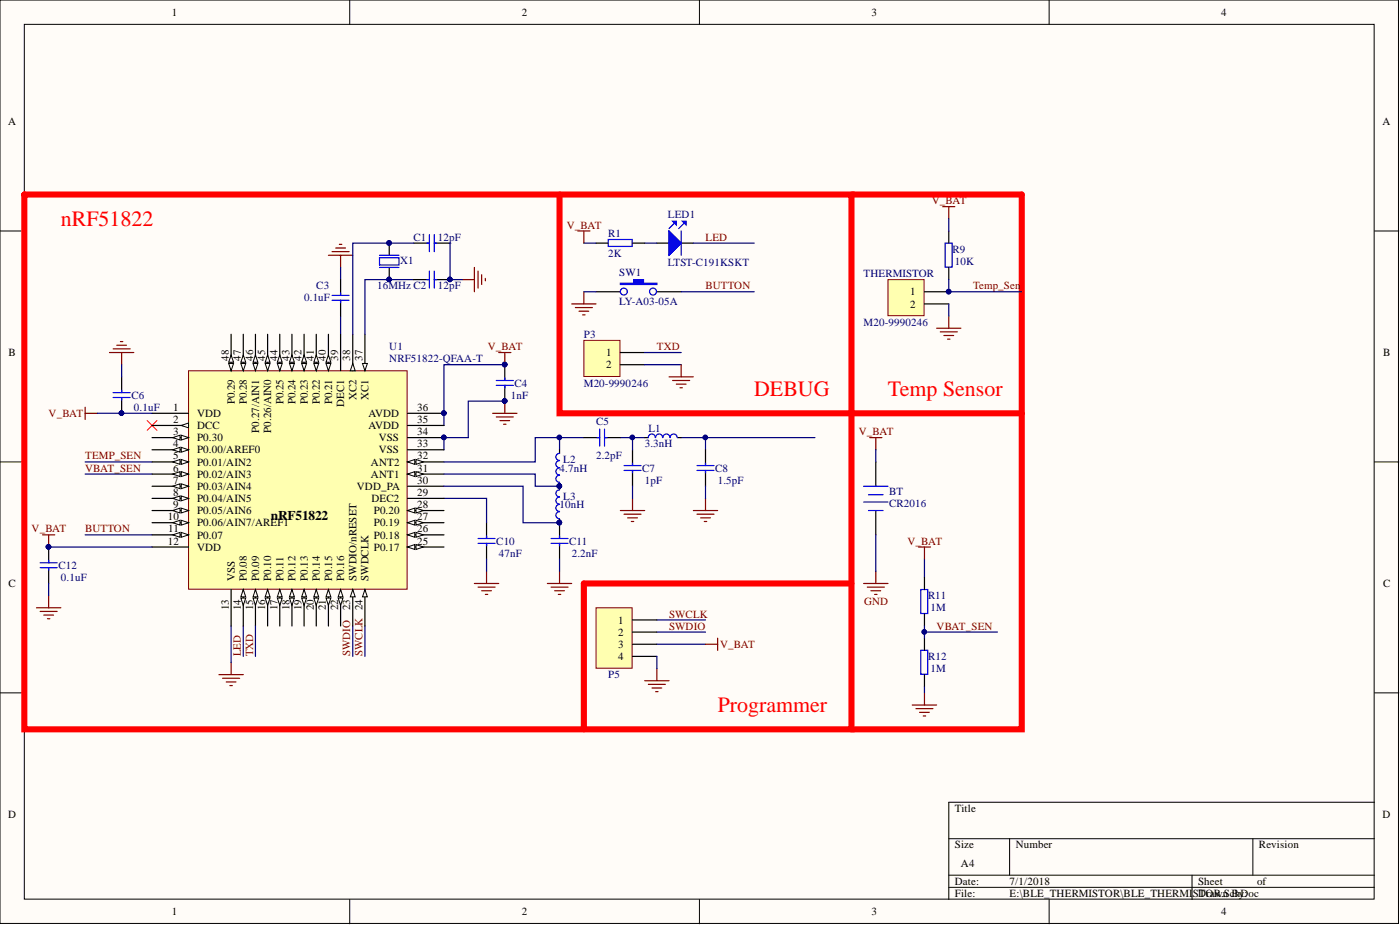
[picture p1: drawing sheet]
<svg xmlns="http://www.w3.org/2000/svg" width="292mm" height="193mm" viewBox="0 0 292 193" stroke-linecap="round" stroke-linejoin="round" font-family="sans-serif">
<defs><g id="words">
<g font-size="4.6" fill="#f00">
<text x="12.7" y="47.2">nRF51822</text>
<text x="157.4" y="82.7">DEBUG</text>
<text x="185.3" y="82.7">Temp Sensor</text>
<text x="149.7" y="148.6">Programmer</text>
</g>
<text font-size="2.8" x="56.5" y="108.5">nRF51822</text>
<g font-size="2.3">
<text x="35.9" y="3.3">1</text>
<text x="108.9" y="3.3">2</text>
<text x="181.8" y="3.3">3</text>
<text x="254.8" y="3.3">4</text>
<text x="1.7" y="26.1">A</text>
<text x="288.5" y="26.1">A</text>
<text x="189.9" y="61.6">1</text>
<text x="189.9" y="64.2">2</text>
<text x="1.8" y="74.3">B</text>
<text x="47.7" y="75.3" transform="rotate(-90 47.7 75.3)">48</text>
<text x="50.3" y="75.3" transform="rotate(-90 50.3 75.3)">47</text>
<text x="52.8" y="75.3" transform="rotate(-90 52.8 75.3)">46</text>
<text x="55.3" y="75.3" transform="rotate(-90 55.3 75.3)">45</text>
<text x="57.9" y="75.3" transform="rotate(-90 57.9 75.3)">44</text>
<text x="60.4" y="75.3" transform="rotate(-90 60.4 75.3)">43</text>
<text x="62.9" y="75.3" transform="rotate(-90 62.9 75.3)">42</text>
<text x="65.5" y="75.3" transform="rotate(-90 65.5 75.3)">41</text>
<text x="68" y="75.3" transform="rotate(-90 68 75.3)">40</text>
<text x="70.6" y="75.3" transform="rotate(-90 70.6 75.3)">39</text>
<text x="73.1" y="75.3" transform="rotate(-90 73.1 75.3)">38</text>
<text x="75.6" y="75.3" transform="rotate(-90 75.6 75.3)">37</text>
<text x="126.5" y="74.3">1</text>
<text x="126.5" y="76.8">2</text>
<text x="288.6" y="74.3">B</text>
<text x="74.4" y="83.4" transform="rotate(-90 74.4 83.4)">XC2</text>
<text x="76.9" y="83.4" transform="rotate(-90 76.9 83.4)">XC1</text>
<text x="36.1" y="85.7">1</text>
<text x="36.1" y="88.3">2</text>
<text x="41.1" y="87">VDD</text>
<text x="41.1" y="89.5">DCC</text>
<text x="49" y="84.4" transform="rotate(-90 49 84.4)">P0.29</text>
<text x="51.5" y="84.4" transform="rotate(-90 51.5 84.4)">P0.28</text>
<text x="59.1" y="84.4" transform="rotate(-90 59.1 84.4)">P0.25</text>
<text x="61.7" y="84.4" transform="rotate(-90 61.7 84.4)">P0.24</text>
<text x="64.2" y="84.4" transform="rotate(-90 64.2 84.4)">P0.23</text>
<text x="66.7" y="84.4" transform="rotate(-90 66.7 84.4)">P0.22</text>
<text x="69.3" y="84.4" transform="rotate(-90 69.3 84.4)">P0.21</text>
<text x="71.8" y="84.9" transform="rotate(-90 71.8 84.9)">DEC1</text>
<text x="76.9" y="89.5">AVDD</text>
<text x="76.9" y="87">AVDD</text>
<text x="87.1" y="88.3">35</text>
<text x="87.1" y="85.7">36</text>
<text x="36.1" y="90.8">3</text>
<text x="36.1" y="93.3">4</text>
<text x="36.1" y="95.9">5</text>
<text x="41.1" y="92.1">P0.30</text>
<text x="41.1" y="94.6">P0.00/AREF0</text>
<text x="54.1" y="90.3" transform="rotate(-90 54.1 90.3)">P0.27/AIN1</text>
<text x="56.6" y="90.3" transform="rotate(-90 56.6 90.3)">P0.26/AIN0</text>
<text x="79" y="94.6">VSS</text>
<text x="79" y="92.1">VSS</text>
<text x="87.1" y="95.9">32</text>
<text x="87.1" y="93.3">33</text>
<text x="87.1" y="90.8">34</text>
<text x="36.1" y="98.4">6</text>
<text x="36.1" y="100.9">7</text>
<text x="41.1" y="97.1">P0.01/AIN2</text>
<text x="41.1" y="99.7">P0.02/AIN3</text>
<text x="77.4" y="99.7">ANT1</text>
<text x="77.4" y="97.1">ANT2</text>
<text x="87.1" y="100.9">30</text>
<text x="87.1" y="98.4">31</text>
<text x="36.1" y="103.5">8</text>
<text x="36.1" y="106">9</text>
<text x="41.1" y="102.2">P0.03/AIN4</text>
<text x="41.1" y="104.7">P0.04/AIN5</text>
<text x="41.1" y="107.3">P0.05/AIN6</text>
<text x="74.4" y="102.2">VDD_PA</text>
<text x="77.5" y="104.7">DEC2</text>
<text x="78" y="107.3">P0.20</text>
<text x="87.1" y="106">28</text>
<text x="87.1" y="103.5">29</text>
<text x="35" y="113.6">12</text>
<text x="35" y="108.5">10</text>
<text x="35.1" y="111.1">11</text>
<text x="41.1" y="109.8">P0.06/AIN7/AREF1</text>
<text x="41.1" y="112.3">P0.07</text>
<text x="78" y="112.3">P0.18</text>
<text x="78" y="109.8">P0.19</text>
<text x="87.1" y="113.6">25</text>
<text x="87.1" y="111.1">26</text>
<text x="87.1" y="108.5">27</text>
<text x="41.1" y="114.9">VDD</text>
<text x="78" y="114.9">P0.17</text>
<text x="1.8" y="122.5">C</text>
<text x="49" y="121.2" transform="rotate(-90 49 121.2)">VSS</text>
<text x="51.5" y="121.2" transform="rotate(-90 51.5 121.2)">P0.08</text>
<text x="54.1" y="121.2" transform="rotate(-90 54.1 121.2)">P0.09</text>
<text x="56.6" y="121.2" transform="rotate(-90 56.6 121.2)">P0.10</text>
<text x="59.1" y="121.2" transform="rotate(-90 59.1 121.2)">P0.11</text>
<text x="61.7" y="121.2" transform="rotate(-90 61.7 121.2)">P0.12</text>
<text x="64.2" y="121.2" transform="rotate(-90 64.2 121.2)">P0.13</text>
<text x="66.7" y="121.2" transform="rotate(-90 66.7 121.2)">P0.14</text>
<text x="69.3" y="121.2" transform="rotate(-90 69.3 121.2)">P0.15</text>
<text x="71.8" y="121.2" transform="rotate(-90 71.8 121.2)">P0.16</text>
<text x="74.4" y="121.2" transform="rotate(-90 74.4 121.2)">SWDIO/nRESET</text>
<text x="76.9" y="121.2" transform="rotate(-90 76.9 121.2)">SWDCLK</text>
<text x="288.6" y="122.5">C</text>
<text x="47.7" y="127.3" transform="rotate(-90 47.7 127.3)">13</text>
<text x="50.3" y="127.3" transform="rotate(-90 50.3 127.3)">14</text>
<text x="52.8" y="127.3" transform="rotate(-90 52.8 127.3)">15</text>
<text x="55.3" y="127.3" transform="rotate(-90 55.3 127.3)">16</text>
<text x="57.9" y="127.3" transform="rotate(-90 57.9 127.3)">17</text>
<text x="60.4" y="127.3" transform="rotate(-90 60.4 127.3)">18</text>
<text x="62.9" y="127.3" transform="rotate(-90 62.9 127.3)">19</text>
<text x="65.5" y="127.3" transform="rotate(-90 65.5 127.3)">20</text>
<text x="68" y="127.3" transform="rotate(-90 68 127.3)">21</text>
<text x="70.6" y="127.3" transform="rotate(-90 70.6 127.3)">22</text>
<text x="73.1" y="127.3" transform="rotate(-90 73.1 127.3)">23</text>
<text x="75.6" y="127.3" transform="rotate(-90 75.6 127.3)">24</text>
<text x="129" y="130.1">1</text>
<text x="129" y="132.6">2</text>
<text x="129" y="135.2">3</text>
<text x="129" y="137.7">4</text>
<text x="1.7" y="170.7">D</text>
<text x="199.2" y="169.4">Title</text>
<text x="288.5" y="170.7">D</text>
<text x="199.2" y="177">Size</text>
<text x="211.9" y="177">Number</text>
<text x="262.7" y="177">Revision</text>
<text x="199.2" y="184.6">Date:</text>
<text x="200.5" y="180.8">A4</text>
<text x="210.6" y="184.6">7/1/2018</text>
<text x="250" y="184.6">Sheet</text>
<text x="262.3" y="184.6">of</text>
<text x="35.9" y="190.9">1</text>
<text x="108.9" y="190.9">2</text>
<text x="181.8" y="190.9">3</text>
<text x="199.2" y="187.1">File:</text>
<text x="210.6" y="187.1">E:\BLE_THERMISTOR\BLE_THERMISTOR.SchDoc</text>
<text x="250" y="187.1">Drawn By:</text>
<text x="254.8" y="190.9">4</text>
</g>
<g font-size="2.3" fill="#800000">
<text x="118.3" y="47.7">V_BAT</text>
<text x="194.4" y="42.6">V_BAT</text>
<text x="147.2" y="50.2">LED</text>
<text x="147.2" y="60.4">BUTTON</text>
<text x="203" y="60.4">Temp_Sen</text>
<text x="101.8" y="73">V_BAT</text>
<text x="137" y="73">TXD</text>
<text x="10.2" y="87">V_BAT</text>
<text x="17.8" y="95.9">TEMP_SEN</text>
<text x="179.2" y="90.8">V_BAT</text>
<text x="17.8" y="98.4">VBAT_SEN</text>
<text x="6.6" y="111.1">V_BAT</text>
<text x="17.8" y="111.1">BUTTON</text>
<text x="189.3" y="113.6">V_BAT</text>
<text x="139.6" y="131.4">SWDIO</text>
<text x="139.6" y="128.8">SWCLK</text>
<text x="180.3" y="126.3">GND</text>
<text x="195.4" y="131.4">VBAT_SEN</text>
<text x="50.3" y="136.9" transform="rotate(-90 50.3 136.9)">LED</text>
<text x="52.8" y="136.9" transform="rotate(-90 52.8 136.9)">TXD</text>
<text x="73.1" y="136.9" transform="rotate(-90 73.1 136.9)">SWDIO</text>
<text x="75.6" y="136.9" transform="rotate(-90 75.6 136.9)">SWCLK</text>
<text x="150.2" y="135.2">V_BAT</text>
</g>
<g font-size="2.3" fill="#000080">
<text x="139.3" y="45.4">LED1</text>
<text x="86.3" y="50.2">C1</text>
<text x="91.4" y="50.2">12pF</text>
<text x="126.9" y="53.5">2K</text>
<text x="126.9" y="49.5">R1</text>
<text x="198.7" y="52.8">R9</text>
<text x="83.5" y="55">X1</text>
<text x="129.2" y="57.6">SW1</text>
<text x="139.3" y="55.5">LTST-C191KSKT</text>
<text x="180.2" y="57.8">THERMISTOR</text>
<text x="199.2" y="55.3">10K</text>
<text x="63.4" y="62.9">0.1uF</text>
<text x="66" y="60.4">C3</text>
<text x="78.7" y="60.4">16MHz C2</text>
<text x="91.4" y="60.4">12pF</text>
<text x="129.2" y="63.7">LY-A03-05A</text>
<text x="121.8" y="70.5">P3</text>
<text x="180.2" y="68">M20-9990246</text>
<text x="81.2" y="73">U1</text>
<text x="81.2" y="75.6">NRF51822-QFAA-T</text>
<text x="27.4" y="83.2">C6</text>
<text x="106.6" y="83.2">1nF</text>
<text x="107.4" y="80.6">C4</text>
<text x="121.8" y="80.6">M20-9990246</text>
<text x="27.9" y="85.7">0.1uF</text>
<text x="124.4" y="88.8">C5</text>
<text x="124.4" y="95.9">2.2pF</text>
<text x="134.5" y="93.3">3.3nH</text>
<text x="135.3" y="90">L1</text>
<text x="116.7" y="98.4">4.7nH</text>
<text x="117.5" y="96.6">L2</text>
<text x="134" y="98.4">C7</text>
<text x="134.5" y="100.9">1pF</text>
<text x="149.2" y="98.4">C8</text>
<text x="149.7" y="100.9">1.5pF</text>
<text x="116.7" y="106">10nH</text>
<text x="117.5" y="104.2">L3</text>
<text x="185.5" y="103.2">BT</text>
<text x="185.5" y="105.7">CR2016</text>
<text x="103.5" y="113.6">C10</text>
<text x="118.8" y="113.6">C11</text>
<text x="12.2" y="118.7">C12</text>
<text x="104.1" y="116.1">47nF</text>
<text x="119.3" y="116.1">2.2nF</text>
<text x="12.7" y="121.2">0.1uF</text>
<text x="193.6" y="125">R11</text>
<text x="194.1" y="127.6">1M</text>
<text x="193.6" y="137.7">R12</text>
<text x="126.9" y="141.5">P5</text>
<text x="194.1" y="140.2">1M</text>
</g>
</g></defs>
<g fill="#fffcf8" stroke="#000" stroke-width=".21">
<path d="M0 0h291.8v192.6h-291.8z"/>
<path d="M5.1 5.1h281.6v182.5h-281.6z"/>
</g>
<g fill="none" stroke="#000" stroke-width=".21">
<path d="M73 0v5.1M145.9 0v5.1M218.9 0v5.1M0 48.2h5.1M286.8 48.2h5.1M0 96.4h5.1M286.8 96.4h5.1M0 144.5h5.1M286.8 144.5h5.1M198 175h88.8M210.6 175v7.6M261.4 175v7.6"/>
<path d="M286.8 167.4h-88.8v20.2M73 187.6v5.1M145.9 187.6v5.1M198 182.6h88.8M198 185.1h88.8M218.9 187.6v5.1M248.7 182.6v5"/>
</g>
<path d="M81.2 50.7v2.6M81.2 55.8v2.5M86.3 50.7h3.3M90.6 50.7h3.3M25.4 78.6v3.3M105.3 76.1v3.3M25.4 82.9v3.3M105.3 80.4v3.3M101.5 109v3.3M101.5 113.4v3.3" fill="none" stroke="#000" stroke-width=".25"/>
<g fill="none" stroke="#00f" stroke-width=".25">
<path d="M79.2 53.8h4v1.5h-4zM79.2 53.3h4M79.2 55.8h4M89.1 50.7h.5M89.6 48.9v3.6M90.6 48.9v3.6M90.6 50.7h.5M103.5 79.4h3.6M105.3 78.9v.5M23.6 81.9h3.6M23.6 82.9h3.6M25.4 81.4v.5"/>
<path d="M25.4 82.9v.5M103.5 80.4h3.6M105.3 80.4v.5M99.7 113.4h3.6M99.7 112.3h3.6M101.5 111.8v.5M101.5 113.4v.5"/>
</g>
<g fill="#000080" stroke="#000080" stroke-width=".21">
<circle cx="81.2" cy="50.7" r=".47"/>
<circle cx="81.2" cy="58.3" r=".47"/>
<circle cx="105.3" cy="76" r=".47"/>
<circle cx="105.3" cy="83.6" r=".47"/>
<circle cx="92.6" cy="86.2" r=".47"/>
<circle cx="10.1" cy="114.1" r=".47"/>
<circle cx="25.3" cy="86.2" r=".47"/>
<circle cx="92.6" cy="91.3" r=".47"/>
</g>
<path d="M71.1 65.9v3.8M105.3 76.1h-12.7v12.7M17.8 96.4h13.9M17.8 98.9h13.9M105.3 83.7h-7.6v7.6h-5.1v2.5M10.2 114.1h21.5M17.8 111.6h13.9M92.6 104h8.9v5M48.2 130.6v7.6M50.8 130.6v6.3M73.6 130.6v6.3M76.1 130.6v6.3" fill="none" stroke="#000080" stroke-width=".25"/>
<g fill="none" stroke="#800000" stroke-width=".25">
<path d="M68.5 53.3h5.1M69.3 52.5h3.5M70 51.7h2.1M70.8 51h.5M71.1 53.3v2.5M22.8 73.5h5.1M23.6 72.8h3.6M24.4 72h2M25.1 71.3h.5M25.4 73.5v2.6M104.1 73.5h2.5M105.3 73.5v2.6"/>
<path d="M17.8 86.2h2.5M17.8 85v2.5M102.8 86.2h5.1M103.5 87h3.6M104.3 87.7h2M105.1 88.5h.5M105.3 83.7v2.5M8.9 111.6h2.5M10.2 111.6v2.5M101.5 119.2v2.5M7.6 126.8h5.1M8.4 127.6h3.5"/>
<path d="M9.1 128.3h2.1M9.9 129.1h.5M10.2 124.3v2.5M48.2 138.2v2.5M99 121.7h5.1M99.7 122.5h3.6M100.5 123.2h2M101.3 124h.5M45.7 140.7h5.1M46.4 141.5h3.6M47.2 142.3h2M48 143h.5"/>
</g>
<path d="M30.7 87.7l2 2.1M32.7 87.7l-2 2.1" fill="none" stroke="#f00" stroke-width=".21"/>
<path d="M39.3 77.3h45.6v45.6h-45.6z" fill="#ffffb0" stroke="#800000" stroke-width=".21"/>
<path d="M31.7 86.2h7.6M85 98.9h7.6M31.7 114.1h7.6M85 101.4h7.6M48.2 123v7.6" fill="none" stroke="#000" stroke-width=".25"/>
<path d="M85 98.9l1.5-.5v1z" fill="#fffcf8"/>
<path d="M85 98.9l1.5-.5v1z" fill="none" stroke="#000" stroke-width=".21"/>
<path d="M86.8 98.4l1.5 .5-1.5 .5z" fill="#fffcf8"/>
<path d="M86.8 98.4l1.5 .5-1.5 .5z" fill="none" stroke="#000" stroke-width=".21"/>
<path d="M85 96.4h7.6" fill="none" stroke="#000" stroke-width=".25"/>
<path d="M85 96.4l1.5-.5v1z" fill="#fffcf8"/>
<path d="M85 96.4l1.5-.5v1z" fill="none" stroke="#000" stroke-width=".21"/>
<path d="M86.8 95.9l1.5 .5-1.5 .5z" fill="#fffcf8"/>
<path d="M86.8 95.9l1.5 .5-1.5 .5z" fill="none" stroke="#000" stroke-width=".21"/>
<path d="M76.1 69.7v7.6M85 93.8h7.6M85 91.3h7.6M85 88.8h7.6M85 86.2h7.6" fill="none" stroke="#000" stroke-width=".25"/>
<g fill="#000080" stroke="#000080" stroke-width=".21">
<circle cx="92.6" cy="91.3" r=".47"/>
<circle cx="92.6" cy="86.2" r=".47"/>
</g>
<path d="M75.6 75.8h1l-.5 1.5z" fill="#fffcf8"/>
<path d="M75.6 75.8h1l-.5 1.5z" fill="none" stroke="#000" stroke-width=".21"/>
<path d="M73.6 69.7v7.6" fill="none" stroke="#000" stroke-width=".25"/>
<path d="M73.6 75.8l.5 1.5h-1z" fill="#fffcf8"/>
<path d="M73.6 75.8l.5 1.5h-1z" fill="none" stroke="#000" stroke-width=".21"/>
<path d="M31.7 88.8h7.6" fill="none" stroke="#000" stroke-width=".25"/>
<path d="M37.8 88.8l1.5-.5v1z" fill="#fffcf8"/>
<path d="M37.8 88.8l1.5-.5v1z" fill="none" stroke="#000" stroke-width=".21"/>
<path d="M31.7 91.3h7.6" fill="none" stroke="#000" stroke-width=".25"/>
<path d="M37.8 90.8l1.5 .5-1.5 .5z" fill="#fffcf8"/>
<path d="M37.8 90.8l1.5 .5-1.5 .5z" fill="none" stroke="#000" stroke-width=".21"/>
<path d="M36 91.3l1.6-.5v1z" fill="#fffcf8"/>
<path d="M36 91.3l1.6-.5v1z" fill="none" stroke="#000" stroke-width=".21"/>
<path d="M31.7 93.8h7.6" fill="none" stroke="#000" stroke-width=".25"/>
<path d="M37.8 93.3l1.5 .5-1.5 .5z" fill="#fffcf8"/>
<path d="M37.8 93.3l1.5 .5-1.5 .5z" fill="none" stroke="#000" stroke-width=".21"/>
<path d="M36 93.8l1.6-.5v1z" fill="#fffcf8"/>
<path d="M36 93.8l1.6-.5v1z" fill="none" stroke="#000" stroke-width=".21"/>
<path d="M31.7 96.4h7.6" fill="none" stroke="#000" stroke-width=".25"/>
<path d="M37.8 95.9l1.5 .5-1.5 .5z" fill="#fffcf8"/>
<path d="M37.8 95.9l1.5 .5-1.5 .5z" fill="none" stroke="#000" stroke-width=".21"/>
<path d="M36 96.4l1.6-.5v1z" fill="#fffcf8"/>
<path d="M36 96.4l1.6-.5v1z" fill="none" stroke="#000" stroke-width=".21"/>
<path d="M31.7 98.9h7.6" fill="none" stroke="#000" stroke-width=".25"/>
<path d="M37.8 98.4l1.5 .5-1.5 .5z" fill="#fffcf8"/>
<path d="M37.8 98.4l1.5 .5-1.5 .5z" fill="none" stroke="#000" stroke-width=".21"/>
<path d="M36 98.9l1.6-.5v1z" fill="#fffcf8"/>
<path d="M36 98.9l1.6-.5v1z" fill="none" stroke="#000" stroke-width=".21"/>
<path d="M31.7 101.4h7.6" fill="none" stroke="#000" stroke-width=".25"/>
<path d="M37.8 100.9l1.5 .5-1.5 .5z" fill="#fffcf8"/>
<path d="M37.8 100.9l1.5 .5-1.5 .5z" fill="none" stroke="#000" stroke-width=".21"/>
<path d="M36 101.4l1.6-.5v1z" fill="#fffcf8"/>
<path d="M36 101.4l1.6-.5v1z" fill="none" stroke="#000" stroke-width=".21"/>
<path d="M31.7 104h7.6" fill="none" stroke="#000" stroke-width=".25"/>
<path d="M37.8 103.5l1.5 .5-1.5 .5z" fill="#fffcf8"/>
<path d="M37.8 103.5l1.5 .5-1.5 .5z" fill="none" stroke="#000" stroke-width=".21"/>
<path d="M36 104l1.6-.5v1z" fill="#fffcf8"/>
<path d="M36 104l1.6-.5v1z" fill="none" stroke="#000" stroke-width=".21"/>
<path d="M31.7 106.5h7.6" fill="none" stroke="#000" stroke-width=".25"/>
<path d="M37.8 106l1.5 .5-1.5 .5z" fill="#fffcf8"/>
<path d="M37.8 106l1.5 .5-1.5 .5z" fill="none" stroke="#000" stroke-width=".21"/>
<path d="M36 106.5l1.6-.5v1z" fill="#fffcf8"/>
<path d="M36 106.5l1.6-.5v1z" fill="none" stroke="#000" stroke-width=".21"/>
<path d="M31.7 109h7.6" fill="none" stroke="#000" stroke-width=".25"/>
<path d="M37.8 108.5l1.5 .5-1.5 .6z" fill="#fffcf8"/>
<path d="M37.8 108.5l1.5 .5-1.5 .6z" fill="none" stroke="#000" stroke-width=".21"/>
<path d="M36 109l1.6-.5v1.1z" fill="#fffcf8"/>
<path d="M36 109l1.6-.5v1.1z" fill="none" stroke="#000" stroke-width=".21"/>
<path d="M31.7 111.6h7.6" fill="none" stroke="#000" stroke-width=".25"/>
<path d="M37.8 111.1l1.5 .5-1.5 .5z" fill="#fffcf8"/>
<path d="M37.8 111.1l1.5 .5-1.5 .5z" fill="none" stroke="#000" stroke-width=".21"/>
<path d="M36 111.6l1.6-.5v1z" fill="#fffcf8"/>
<path d="M36 111.6l1.6-.5v1z" fill="none" stroke="#000" stroke-width=".21"/>
<path d="M50.8 123v7.6" fill="none" stroke="#000" stroke-width=".25"/>
<path d="M50.8 123l.5 1.5h-1z" fill="#fffcf8"/>
<path d="M50.8 123l.5 1.5h-1z" fill="none" stroke="#000" stroke-width=".21"/>
<path d="M50.3 124.8h1l-.5 1.5z" fill="#fffcf8"/>
<path d="M50.3 124.8h1l-.5 1.5z" fill="none" stroke="#000" stroke-width=".21"/>
<path d="M53.3 123v7.6" fill="none" stroke="#000" stroke-width=".25"/>
<path d="M53.3 123l.5 1.5h-1z" fill="#fffcf8"/>
<path d="M53.3 123l.5 1.5h-1z" fill="none" stroke="#000" stroke-width=".21"/>
<path d="M52.8 124.8h1l-.5 1.5z" fill="#fffcf8"/>
<path d="M52.8 124.8h1l-.5 1.5z" fill="none" stroke="#000" stroke-width=".21"/>
<path d="M55.8 123v7.6" fill="none" stroke="#000" stroke-width=".25"/>
<path d="M55.8 123l.5 1.5h-1z" fill="#fffcf8"/>
<path d="M55.8 123l.5 1.5h-1z" fill="none" stroke="#000" stroke-width=".21"/>
<path d="M55.3 124.8h1l-.5 1.5z" fill="#fffcf8"/>
<path d="M55.3 124.8h1l-.5 1.5z" fill="none" stroke="#000" stroke-width=".21"/>
<path d="M58.4 123v7.6" fill="none" stroke="#000" stroke-width=".25"/>
<path d="M58.4 123l.5 1.5h-1z" fill="#fffcf8"/>
<path d="M58.4 123l.5 1.5h-1z" fill="none" stroke="#000" stroke-width=".21"/>
<path d="M57.9 124.8h1l-.5 1.5z" fill="#fffcf8"/>
<path d="M57.9 124.8h1l-.5 1.5z" fill="none" stroke="#000" stroke-width=".21"/>
<path d="M68.5 69.7v7.6M71.1 69.7v7.6" fill="none" stroke="#000" stroke-width=".25"/>
<path d="M68 75.8h1l-.5 1.5z" fill="#fffcf8"/>
<path d="M68 75.8h1l-.5 1.5z" fill="none" stroke="#000" stroke-width=".21"/>
<path d="M68.5 74.1l.5 1.5h-1z" fill="#fffcf8"/>
<path d="M68.5 74.1l.5 1.5h-1z" fill="none" stroke="#000" stroke-width=".21"/>
<path d="M66 69.7v7.6" fill="none" stroke="#000" stroke-width=".25"/>
<path d="M65.5 75.8h1l-.5 1.5z" fill="#fffcf8"/>
<path d="M65.5 75.8h1l-.5 1.5z" fill="none" stroke="#000" stroke-width=".21"/>
<path d="M66 74.1l.5 1.5h-1z" fill="#fffcf8"/>
<path d="M66 74.1l.5 1.5h-1z" fill="none" stroke="#000" stroke-width=".21"/>
<path d="M63.4 69.7v7.6" fill="none" stroke="#000" stroke-width=".25"/>
<path d="M62.9 75.8h1.1l-.6 1.5z" fill="#fffcf8"/>
<path d="M62.9 75.8h1.1l-.6 1.5z" fill="none" stroke="#000" stroke-width=".21"/>
<path d="M63.4 74.1l.6 1.5h-1.1z" fill="#fffcf8"/>
<path d="M63.4 74.1l.6 1.5h-1.1z" fill="none" stroke="#000" stroke-width=".21"/>
<path d="M60.9 69.7v7.6" fill="none" stroke="#000" stroke-width=".25"/>
<path d="M60.4 75.8h1l-.5 1.5z" fill="#fffcf8"/>
<path d="M60.4 75.8h1l-.5 1.5z" fill="none" stroke="#000" stroke-width=".21"/>
<path d="M60.9 74.1l.5 1.5h-1z" fill="#fffcf8"/>
<path d="M60.9 74.1l.5 1.5h-1z" fill="none" stroke="#000" stroke-width=".21"/>
<path d="M58.4 69.7v7.6" fill="none" stroke="#000" stroke-width=".25"/>
<path d="M57.9 75.8h1l-.5 1.5z" fill="#fffcf8"/>
<path d="M57.9 75.8h1l-.5 1.5z" fill="none" stroke="#000" stroke-width=".21"/>
<path d="M58.4 74.1l.5 1.5h-1z" fill="#fffcf8"/>
<path d="M58.4 74.1l.5 1.5h-1z" fill="none" stroke="#000" stroke-width=".21"/>
<path d="M53.3 69.7v7.6" fill="none" stroke="#000" stroke-width=".25"/>
<path d="M52.8 75.8h1l-.5 1.5z" fill="#fffcf8"/>
<path d="M52.8 75.8h1l-.5 1.5z" fill="none" stroke="#000" stroke-width=".21"/>
<path d="M53.3 74.1l.5 1.5h-1z" fill="#fffcf8"/>
<path d="M53.3 74.1l.5 1.5h-1z" fill="none" stroke="#000" stroke-width=".21"/>
<path d="M55.8 69.7v7.6" fill="none" stroke="#000" stroke-width=".25"/>
<path d="M55.3 75.8h1l-.5 1.5z" fill="#fffcf8"/>
<path d="M55.3 75.8h1l-.5 1.5z" fill="none" stroke="#000" stroke-width=".21"/>
<path d="M55.8 74.1l.5 1.5h-1z" fill="#fffcf8"/>
<path d="M55.8 74.1l.5 1.5h-1z" fill="none" stroke="#000" stroke-width=".21"/>
<path d="M48.2 69.7v7.6" fill="none" stroke="#000" stroke-width=".25"/>
<path d="M47.7 75.8h1l-.5 1.5z" fill="#fffcf8"/>
<path d="M47.7 75.8h1l-.5 1.5z" fill="none" stroke="#000" stroke-width=".21"/>
<path d="M48.2 74.1l.5 1.5h-1z" fill="#fffcf8"/>
<path d="M48.2 74.1l.5 1.5h-1z" fill="none" stroke="#000" stroke-width=".21"/>
<path d="M50.8 69.7v7.6" fill="none" stroke="#000" stroke-width=".25"/>
<path d="M50.3 75.8h1l-.5 1.5z" fill="#fffcf8"/>
<path d="M50.3 75.8h1l-.5 1.5z" fill="none" stroke="#000" stroke-width=".21"/>
<path d="M50.8 74.1l.5 1.5h-1z" fill="#fffcf8"/>
<path d="M50.8 74.1l.5 1.5h-1z" fill="none" stroke="#000" stroke-width=".21"/>
<path d="M85 114.1h7.6" fill="none" stroke="#000" stroke-width=".25"/>
<path d="M85 114.1l1.5-.5v1z" fill="#fffcf8"/>
<path d="M85 114.1l1.5-.5v1z" fill="none" stroke="#000" stroke-width=".21"/>
<path d="M86.8 113.6l1.5 .5-1.5 .5z" fill="#fffcf8"/>
<path d="M86.8 113.6l1.5 .5-1.5 .5z" fill="none" stroke="#000" stroke-width=".21"/>
<path d="M85 111.6h7.6" fill="none" stroke="#000" stroke-width=".25"/>
<path d="M85 111.6l1.5-.5v1z" fill="#fffcf8"/>
<path d="M85 111.6l1.5-.5v1z" fill="none" stroke="#000" stroke-width=".21"/>
<path d="M86.8 111.1l1.5 .5-1.5 .5z" fill="#fffcf8"/>
<path d="M86.8 111.1l1.5 .5-1.5 .5z" fill="none" stroke="#000" stroke-width=".21"/>
<path d="M85 109h7.6" fill="none" stroke="#000" stroke-width=".25"/>
<path d="M85 109l1.5-.5v1.1z" fill="#fffcf8"/>
<path d="M85 109l1.5-.5v1.1z" fill="none" stroke="#000" stroke-width=".21"/>
<path d="M86.8 108.5l1.5 .5-1.5 .6z" fill="#fffcf8"/>
<path d="M86.8 108.5l1.5 .5-1.5 .6z" fill="none" stroke="#000" stroke-width=".21"/>
<path d="M85 106.5h7.6" fill="none" stroke="#000" stroke-width=".25"/>
<path d="M85 106.5l1.5-.5v1z" fill="#fffcf8"/>
<path d="M85 106.5l1.5-.5v1z" fill="none" stroke="#000" stroke-width=".21"/>
<path d="M86.8 106l1.5 .5-1.5 .5z" fill="#fffcf8"/>
<path d="M86.8 106l1.5 .5-1.5 .5z" fill="none" stroke="#000" stroke-width=".21"/>
<path d="M85 104h7.6M60.9 123v7.6" fill="none" stroke="#000" stroke-width=".25"/>
<path d="M60.9 123l.5 1.5h-1z" fill="#fffcf8"/>
<path d="M60.9 123l.5 1.5h-1z" fill="none" stroke="#000" stroke-width=".21"/>
<path d="M60.4 124.8h1l-.5 1.5z" fill="#fffcf8"/>
<path d="M60.4 124.8h1l-.5 1.5z" fill="none" stroke="#000" stroke-width=".21"/>
<path d="M63.4 123v7.6" fill="none" stroke="#000" stroke-width=".25"/>
<path d="M63.4 123l.6 1.5h-1.1z" fill="#fffcf8"/>
<path d="M63.4 123l.6 1.5h-1.1z" fill="none" stroke="#000" stroke-width=".21"/>
<path d="M62.9 124.8h1.1l-.6 1.5z" fill="#fffcf8"/>
<path d="M62.9 124.8h1.1l-.6 1.5z" fill="none" stroke="#000" stroke-width=".21"/>
<path d="M66 123v7.6" fill="none" stroke="#000" stroke-width=".25"/>
<path d="M66 123l.5 1.5h-1z" fill="#fffcf8"/>
<path d="M66 123l.5 1.5h-1z" fill="none" stroke="#000" stroke-width=".21"/>
<path d="M65.5 124.8h1l-.5 1.5z" fill="#fffcf8"/>
<path d="M65.5 124.8h1l-.5 1.5z" fill="none" stroke="#000" stroke-width=".21"/>
<path d="M68.5 123v7.6" fill="none" stroke="#000" stroke-width=".25"/>
<path d="M68.5 123l.5 1.5h-1z" fill="#fffcf8"/>
<path d="M68.5 123l.5 1.5h-1z" fill="none" stroke="#000" stroke-width=".21"/>
<path d="M68 124.8h1l-.5 1.5z" fill="#fffcf8"/>
<path d="M68 124.8h1l-.5 1.5z" fill="none" stroke="#000" stroke-width=".21"/>
<path d="M73.6 123v7.6" fill="none" stroke="#000" stroke-width=".25"/>
<path d="M73.6 123l.5 1.5h-1z" fill="#fffcf8"/>
<path d="M73.6 123l.5 1.5h-1z" fill="none" stroke="#000" stroke-width=".21"/>
<path d="M76.1 123v7.6" fill="none" stroke="#000" stroke-width=".25"/>
<path d="M76.1 123l.5 1.5h-1z" fill="#fffcf8"/>
<path d="M76.1 123l.5 1.5h-1z" fill="none" stroke="#000" stroke-width=".21"/>
<path d="M71.1 123v7.6" fill="none" stroke="#000" stroke-width=".25"/>
<path d="M71.1 123l.5 1.5h-1z" fill="#fffcf8"/>
<path d="M71.1 123l.5 1.5h-1z" fill="none" stroke="#000" stroke-width=".21"/>
<path d="M70.6 124.8h1l-.5 1.5z" fill="#fffcf8"/>
<path d="M70.6 124.8h1l-.5 1.5z" fill="none" stroke="#000" stroke-width=".21"/>
<g fill="#000080" stroke="#000080" stroke-width=".21">
<circle cx="92.6" cy="91.3" r=".47"/>
<circle cx="92.6" cy="86.2" r=".47"/>
<circle cx="116.7" cy="91.3" r=".47"/>
<circle cx="116.7" cy="109" r=".47"/>
<circle cx="131.9" cy="91.3" r=".47"/>
<circle cx="147.2" cy="91.3" r=".47"/>
<circle cx="116.7" cy="101.4" r=".47"/>
</g>
<path d="M92.6 98.9h19.1v2.5h5M116.7 91.3v2.5M121.8 91.3h-10.1v5.1h-19.1M129.4 91.3h5.1M132 91.3v2.5M142.1 91.3h27.9M147.2 91.3v2.5M92.6 101.4h16.5v7.6h7.6M53.3 130.6v6.3" fill="none" stroke="#000080" stroke-width=".25"/>
<g fill="none" stroke="#000" stroke-width=".25">
<path d="M124.4 60.9h5M137 60.9h5.1M116.7 93.8v.8M121.8 91.3h3.3M126.1 91.3h3.3M132 93.8v3.3M132 98.1v3.3M134.5 91.3h.8M141.4 91.3h.7M147.2 93.8v3.3M147.2 98.1v3.3M116.7 100.7v1.5"/>
<path d="M116.7 108.3v4M116.7 113.4v3.3"/>
</g>
<g fill="none" stroke="#00f" stroke-width=".25">
<path d="M116.7 99.2a.72 .72 0 0 0-.7 .7 .72 .72 0 0 0 .7 .7M116.7 97.6a.72 .72 0 0 0-.7 .8 .72 .72 0 0 0 .7 .7M116.7 96.1a.72 .72 0 0 0-.7 .7 .72 .72 0 0 0 .7 .8M116.7 94.6a.72 .72 0 0 0-.7 .7 .72 .72 0 0 0 .7 .7M124.6 91.3h.5M125.1 89.5v3.6M126.1 89.5v3.6M126.1 91.3h.5M130.2 98.1h3.5M130.2 97.1h3.5M132 96.6v.5M132 98.1v.5"/>
<path d="M136.7 91.3a.72 .72 0 0 0-.7-.8 .72 .72 0 0 0-.7 .8M138.2 91.3a.72 .72 0 0 0-.7-.8 .72 .72 0 0 0-.7 .8M139.8 91.3a.72 .72 0 0 0-.8-.8 .72 .72 0 0 0-.7 .8M141.3 91.3a.72 .72 0 0 0-.7-.8 .72 .72 0 0 0-.8 .8M145.4 98.1h3.6M145.4 97.1h3.6M147.2 96.6v.5M147.2 98.1v.5M115 113.4h3.5M115 112.3h3.5M116.7 106.8a.72 .72 0 0 0-.7 .7 .72 .72 0 0 0 .7 .7M116.7 105.2a.72 .72 0 0 0-.7 .8 .72 .72 0 0 0 .7 .7"/>
<path d="M116.7 103.7a.72 .72 0 0 0-.7 .7 .72 .72 0 0 0 .7 .8M116.7 102.2a.72 .72 0 0 0-.7 .7 .72 .72 0 0 0 .7 .7M116.7 111.8v.5M116.7 113.4v.5"/>
</g>
<g fill="none" stroke="#800000" stroke-width=".25">
<path d="M116.7 119.2v2.5M129.4 106.5h5.1M130.2 107.3h3.5M131 108h2M131.7 108.8h.5M132 104v2.5M144.7 106.5h5M145.4 107.3h3.6M146.2 108h2M146.9 108.8h.6M147.2 104v2.5M114.2 121.7h5.1"/>
<path d="M115 122.5h3.5M115.7 123.2h2.1M116.5 124h.5"/>
</g>
<path d="M129.4 59.1h2.8v-.8h2.1v.8h2.7v.2h-7.6z" fill-rule="evenodd" fill="#00f"/>
<g fill="none" stroke="#00f" stroke-width=".25">
<path d="M129.4 59.1h2.8v-.8h2.1v.8h2.7v.2h-7.6zM140.6 46.7l-1 1M142.6 46.7l-1 1"/>
<circle cx="130.2" cy="60.8" r=".72"/>
<circle cx="136.2" cy="60.8" r=".72"/>
</g>
<path d="M121.8 60.9h2.6M142.1 60.9h15.3" fill="none" stroke="#000080" stroke-width=".25"/>
<path d="M119.3 63.4h5.1M120 64.2h3.6M120.8 64.9h2M121.6 65.7h.5M121.8 60.9v2.5" fill="none" stroke="#800000" stroke-width=".25"/>
<path d="M142.4 46.2h.7v.7z" fill="#00f"/>
<path d="M142.4 46.2h.7v.7z" fill="none" stroke="#00f" stroke-width=".25"/>
<path d="M140.3 46.2h.8v.7z" fill="#00f"/>
<path d="M139.6 48.2l2.5 2.5-2.5 2.6zM140.3 46.2h.8v.7zM142.1 48.2v5.1" fill="none" stroke="#00f" stroke-width=".25"/>
<path d="M137 50.7h2.6M142.1 50.7h2.6" fill="none" stroke="#000" stroke-width=".25"/>
<path d="M139.6 48.2l2.5 2.5-2.5 2.6z" fill="#00f"/>
<path d="M139.6 48.2l2.5 2.5-2.5 2.6z" fill="none" stroke="#00f" stroke-width=".21"/>
<path d="M121.8 50.7h2.6M134.5 50.7h2.5M144.7 50.7h12.7M137 131.9h10.2M137 134.4h10.2M137 129.3h10.2" fill="none" stroke="#000080" stroke-width=".25"/>
<path d="M120.6 48.2h2.5M121.8 48.2v2.5M137 139.5v2.5M147.2 134.4h2.5M149.7 133.1v2.6M134.5 142h5.1M135.3 142.8h3.5M136 143.5h2.1M136.8 144.3h.5" fill="none" stroke="#800000" stroke-width=".25"/>
<path d="M124.4 126.8h7.5v12.6h-7.5z" fill="#ffffb0" stroke="#800000" stroke-width=".21"/>
<path d="M132 129.3h5M132 131.9h5M132 134.4h5M132 136.9h5" fill="none" stroke="#000" stroke-width=".25"/>
<path d="M137 136.9v2.6" fill="none" stroke="#000080" stroke-width=".25"/>
<path d="M121.8 71h7.6v7.5h-7.6z" fill="#ffffb0" stroke="#800000" stroke-width=".21"/>
<path d="M129.4 73.5h5.1M129.4 76.1h5.1" fill="none" stroke="#000" stroke-width=".25"/>
<path d="M71.1 55.8v2.5M86.3 50.7h-12.7v19M93.9 50.7v7.6h2.5M25.4 76.1v2.5M134.5 73.5h7.6M134.5 76.1h7.6M20.3 86.2h11.4" fill="none" stroke="#000080" stroke-width=".25"/>
<g fill="#000080" stroke="#000080" stroke-width=".21">
<circle cx="25.3" cy="86.2" r=".47"/>
<circle cx="81.2" cy="50.7" r=".47"/>
<circle cx="93.9" cy="58.3" r=".47"/>
</g>
<path d="M96.4 58.3h2.6M99 55.8v5.1M99.7 56.6v3.5M100.5 57.3v2M101.3 58.1v.5M139.6 78.6h5.1M140.3 79.4h3.6M142.1 76.1v2.5M141.1 80.1h2M141.9 80.9h.5" fill="none" stroke="#800000" stroke-width=".25"/>
<path d="M5.1 40.6h172.6v111.5h-172.6zM116.7 40.6v45.6h61" fill="none" stroke="#f00" stroke-width="1.3"/>
<path d="M185.3 58.3h7.5v7.6h-7.5z" fill="#ffffb0" stroke="#800000" stroke-width=".21"/>
<g fill="none" stroke="#000" stroke-width=".25">
<path d="M71.1 58.3v3.3M86.3 58.3h3.3M90.6 58.3h3.3M124.4 50.7h2.5M132 50.7h2.5M198 48.2v2.5M198 55.8v2.5M71.1 62.6v3.3M192.9 60.9h5.1M192.9 63.4h5.1M182.7 96.4v5M10.2 114.1v3.3"/>
<path d="M10.2 118.4v3.3M182.7 106.5v5.1M192.9 120.5v2.5M192.9 128.1v2.5M192.9 133.1v2.6M192.9 140.7v2.6"/>
</g>
<g fill="#000080" stroke="#000080" stroke-width=".21">
<circle cx="197.9" cy="60.8" r=".47"/>
<circle cx="192.8" cy="131.8" r=".47"/>
<circle cx="81.2" cy="58.3" r=".47"/>
<circle cx="93.9" cy="58.3" r=".47"/>
<circle cx="10.1" cy="114.1" r=".47"/>
</g>
<g fill="none" stroke="#00f" stroke-width=".25">
<path d="M89.1 58.3h.5M89.6 56.6v3.5M90.6 56.6v3.5M90.6 58.3h.5M126.9 50h5v1.4h-5zM197.2 50.7h1.4v5h-1.4zM69.3 61.6h3.5M69.3 62.6h3.5M71.1 61.1v.5M71.1 62.6v.5M8.4 117.4h3.5M8.4 118.4h3.5"/>
<path d="M10.2 116.9v.5M10.2 118.4v.5M180.2 104.7h5.1M180.2 101.4h5.1M181.2 103.2h3.1M181.2 106.5h3.1M192.1 135.7h1.5v5h-1.5zM192.1 123h1.5v5h-1.5z"/>
</g>
<g fill="none" stroke="#800000" stroke-width=".25">
<path d="M196.7 43.1h2.5M198 43.1v2.6M195.4 68.5h5.1M196.2 69.2h3.5M196.9 70h2.1M197.7 70.8h.5M198 65.9v2.6M181.5 91.3h2.5M182.7 91.3v2.5M182.7 119.2v2.5M191.6 114.1h2.5M192.9 114.1v2.6"/>
<path d="M180.2 121.7h5.1M181 122.5h3.5M181.7 123.2h2M182.5 124h.5M190.3 147.1h5.1M191.1 147.8h3.6M191.9 148.6h2M192.6 149.4h.5M192.9 144.5v2.6"/>
</g>
<path d="M177.7 40.6h35.5v45.6M177.7 86.2h35.5M213.2 86.2v65.9h-35.5M177.7 121.7h-55.9v30.4" fill="none" stroke="#f00" stroke-width="1.3"/>
<g fill="none" stroke="#000080" stroke-width=".25">
<path d="M86.3 58.3h-10.2v11.4M198 58.3v2.6h15.2M198 45.7v2.5M198 63.4v2.5M182.7 93.8v2.6M101.5 116.7v2.5M116.7 116.7v2.5M132 101.4v2.6M147.2 101.4v2.6M182.7 111.6v7.6M192.9 116.7v3.8M10.2 121.7v2.6"/>
<path d="M192.9 130.6v2.5M192.9 131.9h15.2M192.9 143.3v1.2"/>
</g>
<use href="#words"/>
</svg>
